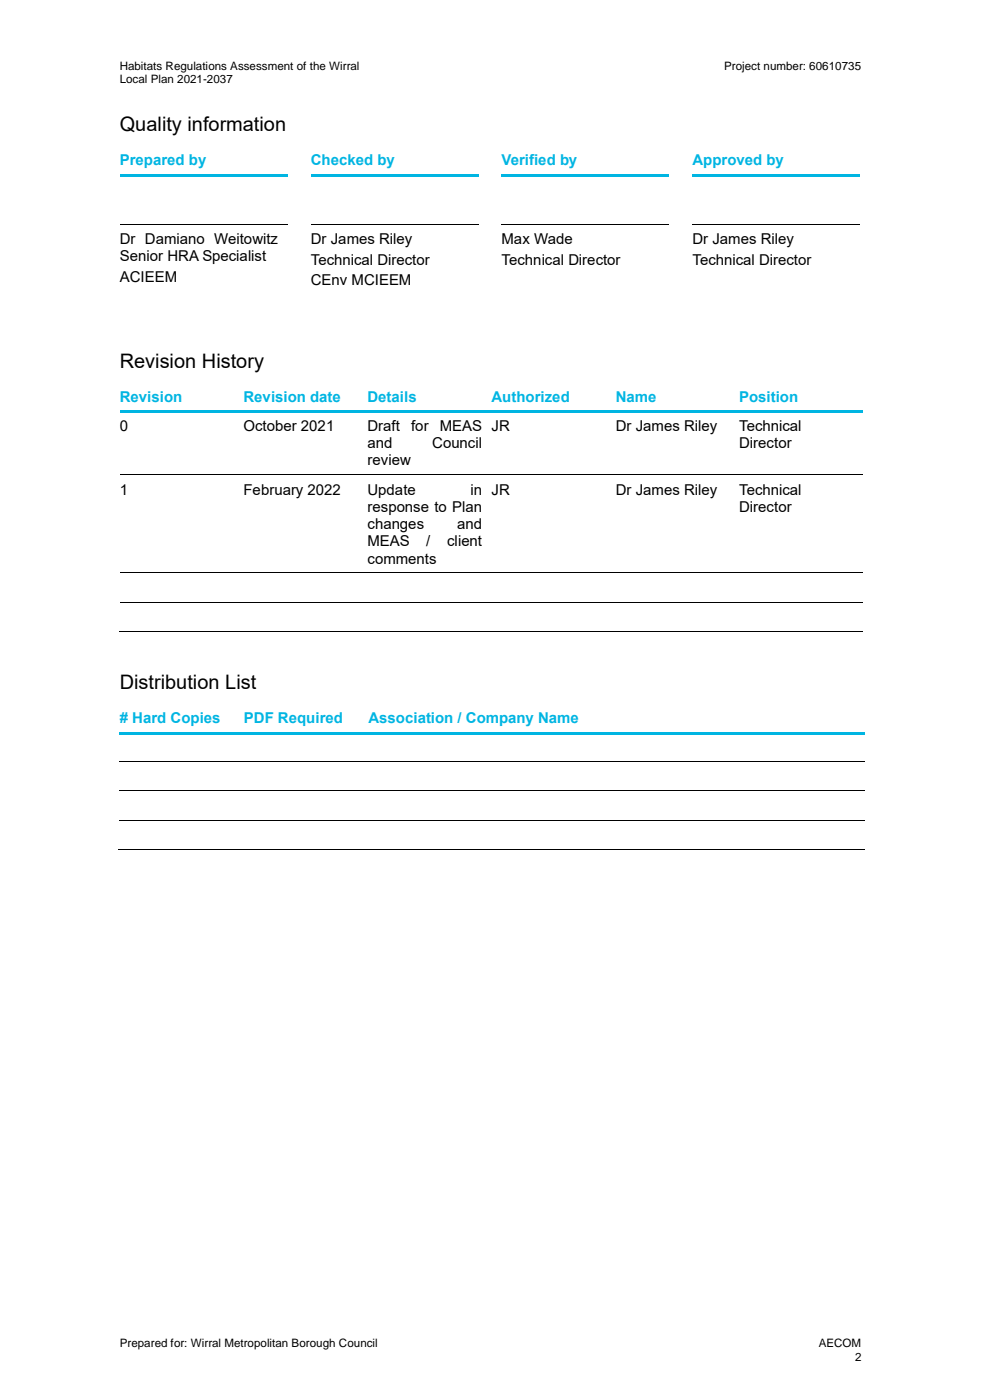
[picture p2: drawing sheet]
<svg xmlns="http://www.w3.org/2000/svg" width="210mm" height="297mm" viewBox="0 0 210 297" stroke-linecap="round" stroke-linejoin="round" font-family="sans-serif">
<defs><g id="words">
<g font-size="4.2">
<text x="25.4" y="27.9">Quality information</text>
<text x="25.4" y="78.1">Revision History</text>
<text x="25.4" y="146.2">Distribution List</text>
</g>
<g font-size="3.2" fill="#00b5e2">
<text x="25.4" y="35">Prepared by</text>
<text x="65.9" y="35">Checked by</text>
<text x="106.4" y="35">Verified by</text>
<text x="146.9" y="35">Approved by</text>
<text x="25.4" y="85.2">Revision</text>
<text x="51.7" y="85.2">Revision date</text>
<text x="78" y="85.2">Details</text>
<text x="104.2" y="85.2">Authorized</text>
<text x="130.6" y="85.2">Name</text>
<text x="156.8" y="85.2">Position</text>
<text x="25.4" y="153.4"># Hard Copies</text>
<text x="51.7" y="153.4">PDF Required</text>
<text x="78.2" y="153.4">Association / Company Name</text>
</g>
<g font-size="3.2">
<text x="25.4" y="51.8">Dr Damiano Weitowitz</text>
<text x="65.9" y="51.8">Dr James Riley</text>
<text x="106.4" y="51.8">Max Wade</text>
<text x="146.9" y="51.8">Dr James Riley</text>
<text x="25.4" y="55.5">Senior HRA Specialist</text>
<text x="25.4" y="59.8">ACIEEM</text>
<text x="65.9" y="56.2">Technical Director</text>
<text x="106.4" y="56.2">Technical Director</text>
<text x="146.9" y="56.2">Technical Director</text>
<text x="65.9" y="60.5">CEnv MCIEEM</text>
<text x="25.4" y="91.4">0</text>
<text x="51.7" y="91.4">October 2021</text>
<text x="78" y="91.4">Draft</text>
<text x="78" y="95.1">and</text>
<text x="87.2" y="91.4">for</text>
<text x="91.7" y="95.1">Council</text>
<text x="93.3" y="91.4">MEAS JR</text>
<text x="130.6" y="91.4">Dr James Riley</text>
<text x="156.8" y="91.4">Technical</text>
<text x="156.8" y="95.1">Director</text>
<text x="78" y="98.7">review</text>
<text x="25.4" y="105">1</text>
<text x="51.7" y="105">February 2022</text>
<text x="78" y="105">Update</text>
<text x="99.8" y="105">in JR</text>
<text x="130.6" y="105">Dr James Riley</text>
<text x="156.8" y="105">Technical</text>
<text x="78" y="108.6">response to Plan</text>
<text x="78" y="112.3">changes</text>
<text x="97" y="112.3">and</text>
<text x="156.8" y="108.6">Director</text>
<text x="78" y="115.9">MEAS</text>
<text x="78" y="119.6">comments</text>
<text x="90.4" y="115.9">/</text>
<text x="94.8" y="115.9">client</text>
</g>
<g font-size="2.5">
<text x="25.4" y="14.8">Habitats Regulations Assessment of the Wirral</text>
<text x="25.4" y="17.7">Local Plan 2021-2037</text>
<text x="153.6" y="14.8">Project number: 60610735</text>
<text x="25.4" y="285.8">Prepared for: Wirral Metropolitan Borough Council</text>
<text x="173.7" y="285.8">AECOM</text>
<text x="181.4" y="288.7">2</text>
</g>
</g></defs>
<g fill="#00b5e2">
<path d="M25.4 36.9h35.6v.5h-35.6z" fill-rule="evenodd"/>
<path d="M65.9 36.9h35.6v.5h-35.6z" fill-rule="evenodd"/>
<path d="M106.4 36.9h35.6v.5h-35.6z" fill-rule="evenodd"/>
<path d="M146.9 36.9h35.6v.5h-35.6z" fill-rule="evenodd"/>
</g>
<path d="M25.4 47.6h35.6M65.9 47.6h35.6M106.4 47.6h35.6M146.9 47.6h35.6" fill="none" stroke="#000" stroke-width=".21"/>
<g fill="#00b5e2">
<path d="M25.4 87.1h26.3v.5h-26.3z" fill-rule="evenodd"/>
<path d="M51.7 87.1h.5v.5h-.5z" fill-rule="evenodd"/>
<path d="M52.2 87.1h25.8v.5h-25.8z" fill-rule="evenodd"/>
<path d="M78 87.1h.5v.5h-.5z" fill-rule="evenodd"/>
<path d="M78.5 87.1h25.8v.5h-25.8z" fill-rule="evenodd"/>
<path d="M104.2 87.1h.6v.5h-.6z" fill-rule="evenodd"/>
<path d="M104.8 87.1h25.8v.5h-25.8z" fill-rule="evenodd"/>
<path d="M130.6 87.1h.5v.5h-.5z" fill-rule="evenodd"/>
<path d="M131.1 87.1h25.7v.5h-25.7z" fill-rule="evenodd"/>
<path d="M156.8 87.1h.5v.5h-.5z" fill-rule="evenodd"/>
<path d="M157.3 87.1h25.8v.5h-25.8z" fill-rule="evenodd"/>
</g>
<g fill="none" stroke="#000" stroke-width=".21">
<path d="M25.4 100.7h26.3M51.8 100.7h26.2M78.1 100.7h26.2M104.4 100.7h26.2M130.8 100.7h26M157 100.7h26.1M25.2 134h157.9M25.4 121.6h26.3M25.4 127.8h26.3M51.8 121.6h26.2M51.8 127.8h26.2M78.1 121.6h26.2"/>
<path d="M78.1 127.8h26.2M104.4 121.6h26.2M104.4 127.8h26.2M130.8 121.6h26M130.8 127.8h26M157 121.6h26.1M157 127.8h26.1"/>
</g>
<g fill="#000">
<path d="M51.7 100.6h.1v.2h-.1z" fill-rule="evenodd"/>
<path d="M78 100.6h.1v.2h-.1z" fill-rule="evenodd"/>
<path d="M104.2 100.6h.2v.2h-.2z" fill-rule="evenodd"/>
<path d="M130.6 100.6h.2v.2h-.2z" fill-rule="evenodd"/>
<path d="M156.8 100.6h.2v.2h-.2z" fill-rule="evenodd"/>
<path d="M51.4 133.9h.2v.2h-.2z" fill-rule="evenodd"/>
<path d="M51.7 121.5h.1v.1h-.1z" fill-rule="evenodd"/>
<path d="M51.7 127.7h.1v.2h-.1z" fill-rule="evenodd"/>
<path d="M77.7 133.9h.2v.2h-.2z" fill-rule="evenodd"/>
<path d="M78 121.5h.1v.1h-.1z" fill-rule="evenodd"/>
<path d="M78 127.7h.1v.2h-.1z" fill-rule="evenodd"/>
<path d="M104 133.9h.2v.2h-.2z" fill-rule="evenodd"/>
<path d="M104.2 121.5h.2v.1h-.2z" fill-rule="evenodd"/>
<path d="M104.2 127.7h.2v.2h-.2z" fill-rule="evenodd"/>
<path d="M130.4 133.9h.1v.2h-.1z" fill-rule="evenodd"/>
<path d="M130.6 121.5h.2v.1h-.2z" fill-rule="evenodd"/>
<path d="M130.6 127.7h.2v.2h-.2z" fill-rule="evenodd"/>
<path d="M156.5 133.9h.2v.2h-.2z" fill-rule="evenodd"/>
<path d="M156.8 121.5h.2v.1h-.2z" fill-rule="evenodd"/>
<path d="M156.8 127.7h.2v.2h-.2z" fill-rule="evenodd"/>
</g>
<g fill="#00b5e2">
<path d="M25.4 155.3h26.4v.5h-26.4z" fill-rule="evenodd"/>
<path d="M51.8 155.3h.5v.5h-.5z" fill-rule="evenodd"/>
<path d="M52.3 155.3h25.9v.5h-25.9z" fill-rule="evenodd"/>
<path d="M78.2 155.3h.5v.5h-.5z" fill-rule="evenodd"/>
<path d="M78.7 155.3h104.8v.5h-104.8z" fill-rule="evenodd"/>
</g>
<path d="M25.4 161.6h26.4M25.4 167.8h26.4M25.4 174h26.4M52 161.6h26.2M52 167.8h26.2M52 174h26.2M78.3 161.6h105.2M78.3 167.8h105.2M78.3 174h105.2M25.2 180.2h158.3" fill="none" stroke="#000" stroke-width=".21"/>
<g fill="#000">
<path d="M51.8 161.5h.2v.2h-.2z" fill-rule="evenodd"/>
<path d="M51.8 167.7h.2v.2h-.2z" fill-rule="evenodd"/>
<path d="M51.8 173.9h.2v.2h-.2z" fill-rule="evenodd"/>
<path d="M78.2 161.5h.1v.2h-.1z" fill-rule="evenodd"/>
<path d="M78.2 167.7h.1v.2h-.1z" fill-rule="evenodd"/>
<path d="M78.2 173.9h.1v.2h-.1z" fill-rule="evenodd"/>
<path d="M51.5 180.2h.2v.1h-.2z" fill-rule="evenodd"/>
<path d="M77.9 180.2h.2v.1h-.2z" fill-rule="evenodd"/>
</g>
<use href="#words"/>
</svg>
